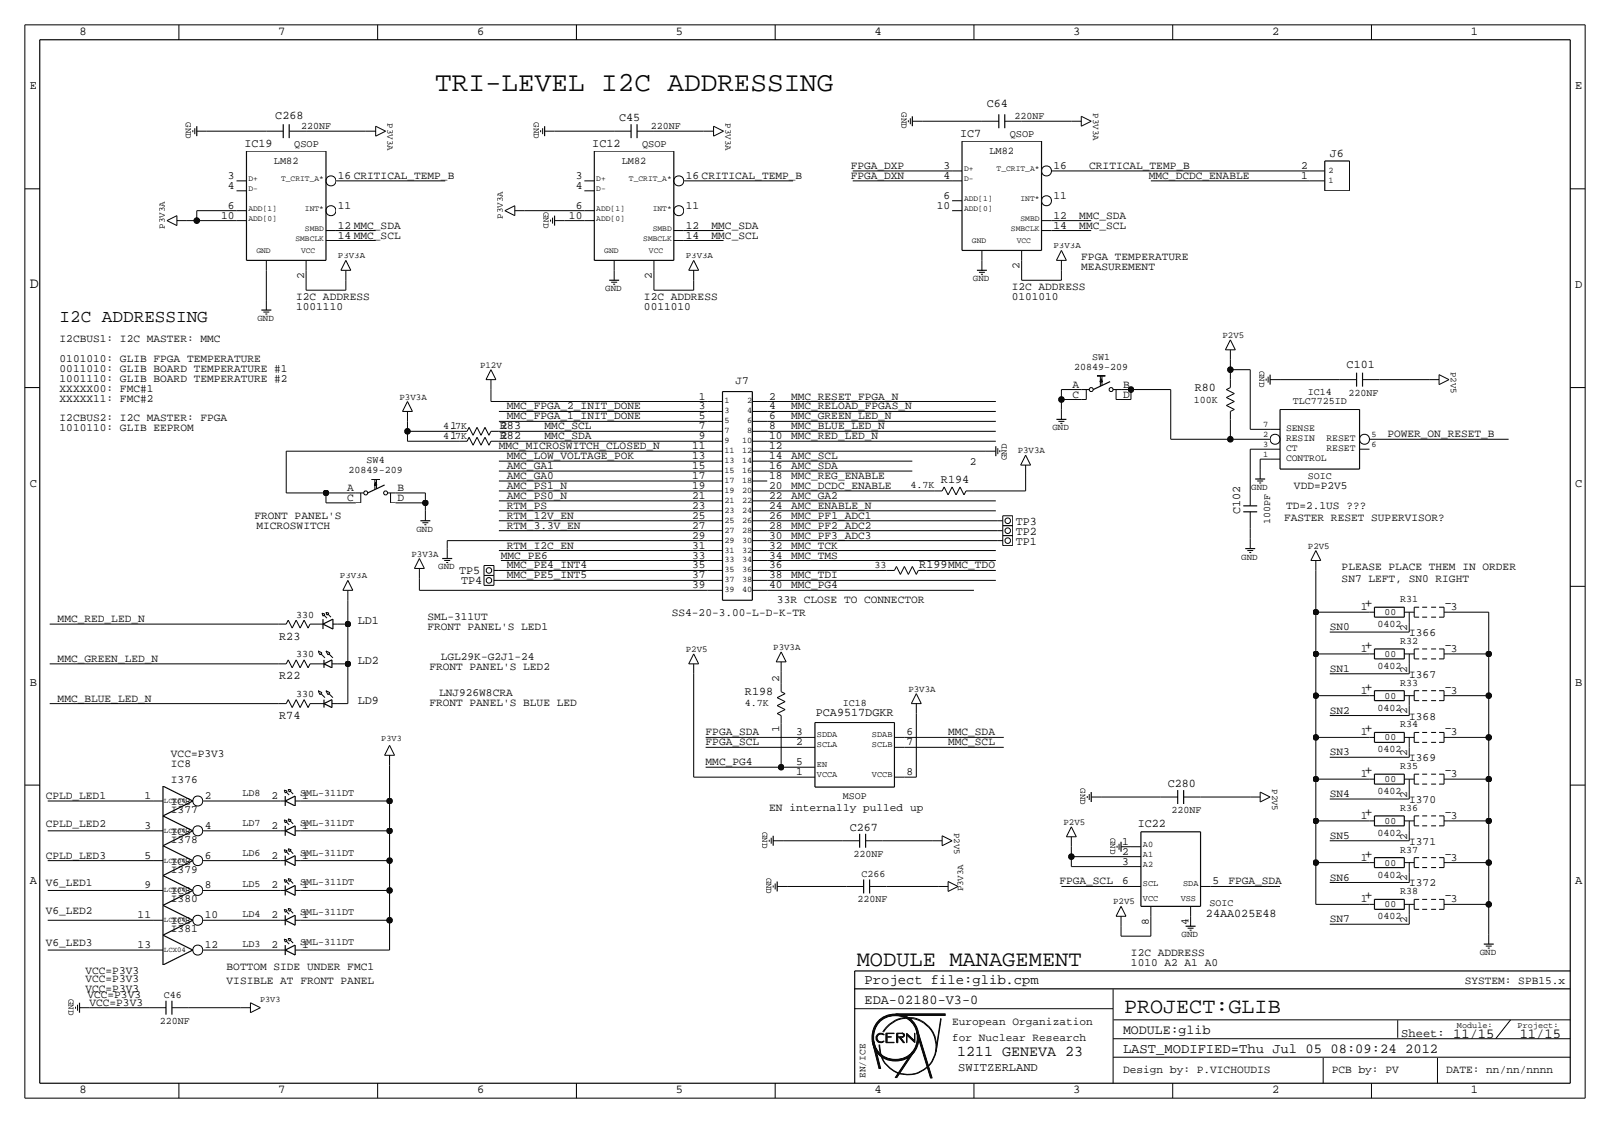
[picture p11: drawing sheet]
<svg xmlns="http://www.w3.org/2000/svg" width="411mm" height="287mm" viewBox="0 0 411 287" stroke-linecap="round" stroke-linejoin="round" font-family="sans-serif">
<defs><g id="words">
<text font-size="7.1" x="111.3" y="23.4">TRI-LEVEL I2C ADDRESSING</text>
<g font-size="5.6">
<text x="218.9" y="246.9">MODULE MANAGEMENT</text>
<text x="287.3" y="258.8">PROJECT:GLIB</text>
</g>
<text font-size="4.5" x="15.2" y="82.3">I2C ADDRESSING</text>
<g font-size="3.8">
<text x="7.6" y="73.7">D</text>
<text x="244.7" y="270">1211 GENEVA 23</text>
</g>
<g font-size="3.5">
<text x="348.7" y="155.2">+</text>
<text x="369.1" y="155.2">-</text>
<text x="348.7" y="165.9">+</text>
<text x="369.1" y="165.9">-</text>
<text x="348.7" y="176.5">+</text>
<text x="369.1" y="176.5">-</text>
<text x="348.7" y="187.2">+</text>
<text x="369.1" y="187.2">-</text>
<text x="348.7" y="197.9">+</text>
<text x="369.1" y="197.9">-</text>
<text x="348.7" y="208.5">+</text>
<text x="369.1" y="208.5">-</text>
<text x="348.7" y="219.2">+</text>
<text x="369.1" y="219.2">-</text>
<text x="348.7" y="229.9">+</text>
<text x="369.1" y="229.9">-</text>
<text x="221" y="251.5">Project file:glib.cpm</text>
<text x="221" y="256.5">EDA-02180-V3-0</text>
<text x="287" y="269.2">LAST_MODIFIED=Thu Jul 05 08:09:24 2012</text>
<text x="371.4" y="265.2">11/15</text>
<text x="388.4" y="265.2">11/15</text>
</g>
<text font-size="3.4" x="287" y="264.2">MODULE:glib</text>
<g font-size="3.1">
<text x="20.3" y="8.9">8</text>
<text x="71.1" y="8.9">7</text>
<text x="121.9" y="8.9">6</text>
<text x="172.7" y="8.9">5</text>
<text x="223.5" y="8.9">4</text>
<text x="274.3" y="8.9">3</text>
<text x="325.1" y="8.9">2</text>
<text x="375.9" y="8.9">1</text>
<text x="7.6" y="22.9">E</text>
<text x="402.6" y="22.9">E</text>
<text x="402.6" y="73.7">D</text>
<text x="7.6" y="124.5">C</text>
<text x="402.6" y="124.5">C</text>
<text x="7.6" y="175.3">B</text>
<text x="402.6" y="175.3">B</text>
<text x="7.6" y="226.1">A</text>
<text x="402.6" y="226.1">A</text>
<text x="358.1" y="264.9">Sheet:</text>
<text x="244.9" y="273.8">SWITZERLAND</text>
<text x="20.3" y="279.4">8</text>
<text x="71.1" y="279.4">7</text>
<text x="121.9" y="279.4">6</text>
<text x="172.7" y="279.4">5</text>
<text x="223.5" y="279.4">4</text>
<text x="274.3" y="279.4">3</text>
<text x="325.1" y="279.4">2</text>
<text x="375.9" y="279.4">1</text>
</g>
<g font-size="3">
<text x="252.2" y="27.4">C64</text>
<text x="70.4" y="30.5">C268</text>
<text x="158.2" y="31">C45</text>
<text x="245.4" y="35.1">IC7</text>
<text x="62.5" y="37.6">IC19</text>
<text x="151.4" y="37.6">IC12</text>
<text x="339.9" y="40.1">J6</text>
<text x="344.2" y="94">C101</text>
<text x="305.4" y="99.8">R80</text>
<text x="127.8" y="112.2">R82</text>
<text x="127.8" y="109.6">R83</text>
<text x="240.5" y="123.4">R194</text>
<text x="317" y="131.3" transform="rotate(-90 317 131.3)">C102</text>
<text x="259.6" y="136.7">TP2</text>
<text x="259.6" y="134.1">TP3</text>
<text x="259.6" y="139.2">TP1</text>
<text x="117.3" y="146.8">TP5</text>
<text x="117.9" y="149.4">TP4</text>
<text x="234.9" y="145.2">R199MMC_TDO</text>
<text x="91.4" y="159.5">LD1</text>
<text x="71.4" y="163.5">R23</text>
<text x="71.4" y="173.6">R22</text>
<text x="91.4" y="169.7">LD2</text>
<text x="91.4" y="179.8">LD9</text>
<text x="190.4" y="177.5">R198</text>
<text x="71.4" y="183.8">R74</text>
<text x="208.5" y="183">PCA9517DGKR</text>
<text x="298.5" y="201.2">C280</text>
<text x="217.2" y="212.3">C267</text>
<text x="290.8" y="211.3">IC22</text>
<text x="308.2" y="234.4">24AA025E48</text>
</g>
<g font-size="2.9">
<text x="58.2" y="45.7">3</text>
<text x="86.4" y="45.7">16 CRITICAL_TEMP_B</text>
<text x="147.1" y="45.7">3</text>
<text x="175.3" y="45.7">16 CRITICAL_TEMP_B</text>
<text x="217.4" y="45.7">FPGA_DXN</text>
<text x="217.4" y="43.2">FPGA_DXP</text>
<text x="241.1" y="43.2">3</text>
<text x="241.1" y="45.7">4</text>
<text x="269.2" y="43.2">16</text>
<text x="278.4" y="43.2">CRITICAL_TEMP_B</text>
<text x="293.6" y="45.7">MMC_DCDC_ENABLE</text>
<text x="332.5" y="43.2">2</text>
<text x="332.5" y="45.7">1</text>
<text x="58.2" y="48.3">4</text>
<text x="58.2" y="53.3">6</text>
<text x="86.4" y="53.3">11</text>
<text x="147.1" y="48.3">4</text>
<text x="147.1" y="53.3">6</text>
<text x="175.3" y="53.3">11</text>
<text x="239.4" y="53.3">10</text>
<text x="241.1" y="50.8">6</text>
<text x="269.2" y="50.8">11</text>
<text x="56.5" y="55.9">10</text>
<text x="86.4" y="58.4">12 MMC_SDA</text>
<text x="145.4" y="55.9">10</text>
<text x="175.3" y="58.4">12</text>
<text x="181.9" y="58.4">MMC_SDA</text>
<text x="269.2" y="55.9">12</text>
<text x="269.2" y="58.4">14</text>
<text x="275.8" y="55.9">MMC_SDA</text>
<text x="275.8" y="58.4">MMC_SCL</text>
<text x="86.4" y="61">14 MMC_SCL</text>
<text x="175.3" y="61">14</text>
<text x="181.9" y="61">MMC_SCL</text>
<text x="77.7" y="71.3" transform="rotate(-90 77.7 71.3)">2</text>
<text x="166.6" y="71.3" transform="rotate(-90 166.6 71.3)">2</text>
<text x="260.6" y="68.8" transform="rotate(-90 260.6 68.8)">2</text>
<text x="276.4" y="66.5">FPGA TEMPERATURE</text>
<text x="276.4" y="69.1">MEASUREMENT</text>
<text x="75.7" y="76.7">I2C ADDRESS</text>
<text x="164.6" y="76.7">I2C ADDRESS</text>
<text x="258.6" y="76.7">0101010</text>
<text x="258.6" y="74.2">I2C ADDRESS</text>
<text x="75.7" y="79.2">1001110</text>
<text x="164.6" y="79.2">0011010</text>
<text x="15.2" y="87.4">I2CBUS1: I2C MASTER: MMC</text>
<text x="15.2" y="95">0011010: GLIB BOARD TEMPERATURE #1</text>
<text x="15.2" y="92.5">0101010: GLIB FPGA TEMPERATURE</text>
<text x="15.2" y="100.1">XXXXX00: FMC#1</text>
<text x="15.2" y="97.5">1001110: GLIB BOARD TEMPERATURE #2</text>
<text x="188" y="98">J7</text>
<text x="274.1" y="101.6">C</text>
<text x="274.1" y="99.1">A</text>
<text x="287" y="101.6">D</text>
<text x="287" y="99.1">B</text>
<text x="15.2" y="107.7">I2CBUS2: I2C MASTER: FPGA</text>
<text x="15.2" y="102.6">XXXXX11: FMC#2</text>
<text x="129.5" y="107.2">MMC_FPGA_1_INIT_DONE</text>
<text x="129.5" y="104.6">MMC_FPGA_2_INIT_DONE</text>
<text x="178.6" y="107.2">5</text>
<text x="178.6" y="104.7">3</text>
<text x="178.6" y="102.1">1</text>
<text x="196.6" y="107.2">6</text>
<text x="196.6" y="104.7">4</text>
<text x="196.6" y="102.1">2</text>
<text x="202.2" y="107.2">MMC_GREEN_LED_N</text>
<text x="202.2" y="104.6">MMC_RELOAD_FPGAS_N</text>
<text x="202.2" y="102.1">MMC_RESET_FPGA_N</text>
<text x="15.2" y="110.2">1010110: GLIB EEPROM</text>
<text x="115.1" y="112.3">1</text>
<text x="115.1" y="109.7">1</text>
<text x="128" y="112.3">2</text>
<text x="128" y="109.7">2</text>
<text x="139.2" y="109.7">MMC_SCL</text>
<text x="139.2" y="112.3">MMC_SDA</text>
<text x="178.6" y="112.3">9</text>
<text x="178.6" y="109.7">7</text>
<text x="196.6" y="112.3">10</text>
<text x="196.6" y="109.7">8</text>
<text x="202.2" y="109.7">MMC_BLUE_LED_N</text>
<text x="202.2" y="112.3">MMC_RED_LED_N</text>
<text x="354.6" y="111.8">POWER_ON_RESET_B</text>
<text x="127.5" y="114.8">MMC_MICROSWITCH_CLOSED_N</text>
<text x="129.5" y="117.3">MMC_LOW_VOLTAGE_POK</text>
<text x="129.5" y="119.9">AMC_GA1</text>
<text x="176.9" y="119.9">15</text>
<text x="176.9" y="117.3">13</text>
<text x="176.9" y="114.8">11</text>
<text x="196.6" y="119.9">16</text>
<text x="196.6" y="117.3">14</text>
<text x="196.6" y="114.8">12</text>
<text x="202.2" y="117.3">AMC_SCL</text>
<text x="202.2" y="119.9">AMC_SDA</text>
<text x="247.9" y="118.9">2</text>
<text x="88.7" y="125.5">A</text>
<text x="101.6" y="125.5">B</text>
<text x="129.5" y="122.4">AMC_GA0</text>
<text x="129.5" y="125">AMC_PS1_N</text>
<text x="176.9" y="125">19</text>
<text x="176.9" y="122.4">17</text>
<text x="196.6" y="125">20</text>
<text x="196.6" y="122.4">18</text>
<text x="202.2" y="125">MMC_DCDC_ENABLE</text>
<text x="202.2" y="122.4">MMC_REG_ENABLE</text>
<text x="330.7" y="125">VDD=P2V5</text>
<text x="88.7" y="128">C</text>
<text x="101.6" y="128">D</text>
<text x="129.5" y="130">RTM_PS</text>
<text x="129.5" y="127.5">AMC_PS0_N</text>
<text x="176.9" y="130">23</text>
<text x="176.9" y="127.5">21</text>
<text x="196.6" y="130">24</text>
<text x="196.6" y="127.5">22</text>
<text x="202.2" y="130">AMC_ENABLE_N</text>
<text x="202.2" y="127.5">AMC_GA2</text>
<text x="328.7" y="130">TD=2.1US ???</text>
<text x="65" y="132.6">FRONT PANEL'S</text>
<text x="65.5" y="135.1">MICROSWITCH</text>
<text x="129.5" y="135.1">RTM_3.3V_EN</text>
<text x="129.5" y="132.6">RTM_12V_EN</text>
<text x="176.9" y="137.7">29</text>
<text x="176.9" y="135.1">27</text>
<text x="176.9" y="132.6">25</text>
<text x="196.6" y="137.7">30</text>
<text x="196.6" y="135.1">28</text>
<text x="196.6" y="132.6">26</text>
<text x="202.2" y="137.7">MMC_PF3_ADC3</text>
<text x="202.2" y="135.1">MMC_PF2_ADC2</text>
<text x="202.2" y="132.6">MMC_PF1_ADC1</text>
<text x="328.2" y="133.1">FASTER RESET SUPERVISOR?</text>
<text x="128" y="142.7">MMC_PE6</text>
<text x="129.5" y="140.2">RTM_I2C_EN</text>
<text x="176.9" y="142.7">33</text>
<text x="176.9" y="140.2">31</text>
<text x="196.6" y="142.7">34</text>
<text x="196.6" y="140.2">32</text>
<text x="202.2" y="142.7">MMC_TMS</text>
<text x="202.2" y="140.2">MMC_TCK</text>
<text x="129.5" y="147.8">MMC_PE5_INT5</text>
<text x="129.5" y="145.3">MMC_PE4_INT4</text>
<text x="176.9" y="147.8">37</text>
<text x="176.9" y="145.3">35</text>
<text x="196.6" y="147.8">38</text>
<text x="196.6" y="145.3">36</text>
<text x="202.2" y="147.8">MMC_TDI</text>
<text x="342.9" y="145.8">PLEASE PLACE THEM IN ORDER</text>
<text x="342.9" y="148.8">SN7 LEFT, SN0 RIGHT</text>
<text x="176.9" y="150.4">39</text>
<text x="196.6" y="150.4">40</text>
<text x="198.6" y="154.2">33R CLOSE TO CONNECTOR</text>
<text x="202.2" y="150.4">MMC_PG4</text>
<text x="347.8" y="156">1</text>
<text x="370.8" y="156">3</text>
<text x="14.7" y="159">MMC_RED_LED_N</text>
<text x="109.2" y="158.5">SML-311UT</text>
<text x="109.2" y="161">FRONT PANEL'S LED1</text>
<text x="171.7" y="157.5">SS4-20-3.00-L-D-K-TR</text>
<text x="339.9" y="161">SN0</text>
<text x="359.7" y="161.2" transform="rotate(-90 359.7 161.2)">2</text>
<text x="347.8" y="166.6">1</text>
<text x="360.2" y="162.6">I366</text>
<text x="370.8" y="166.6">3</text>
<text x="14.7" y="169.2">MMC_GREEN_LED_N</text>
<text x="109.7" y="171.2">FRONT PANEL'S LED2</text>
<text x="112.7" y="168.7">LGL29K-G2J1-24</text>
<text x="339.9" y="171.7">SN1</text>
<text x="359.7" y="171.9" transform="rotate(-90 359.7 171.9)">2</text>
<text x="360.2" y="173.2">I367</text>
<text x="14.7" y="179.3">MMC_BLUE_LED_N</text>
<text x="112.2" y="177.8">LNJ926W8CRA</text>
<text x="199.1" y="174.2" transform="rotate(-90 199.1 174.2)">2</text>
<text x="347.8" y="177.3">1</text>
<text x="370.8" y="177.3">3</text>
<text x="109.7" y="180.3">FRONT PANEL'S BLUE LED</text>
<text x="339.9" y="182.4">SN2</text>
<text x="359.7" y="182.6" transform="rotate(-90 359.7 182.6)">2</text>
<text x="360.2" y="183.9">I368</text>
<text x="180.3" y="188">FPGA_SDA</text>
<text x="180.3" y="190.5">FPGA_SCL</text>
<text x="199.1" y="187.1" transform="rotate(-90 199.1 187.1)">1</text>
<text x="203.5" y="188">3</text>
<text x="203.5" y="190.5">2</text>
<text x="231.6" y="188">6</text>
<text x="231.6" y="190.5">7</text>
<text x="242.3" y="188">MMC_SDA</text>
<text x="242.3" y="190.5">MMC_SCL</text>
<text x="347.8" y="188">1</text>
<text x="370.8" y="188">3</text>
<text x="43.7" y="196.1">IC8</text>
<text x="43.7" y="193.5">VCC=P3V3</text>
<text x="180.3" y="195.6">MMC_PG4</text>
<text x="203.5" y="195.6">5</text>
<text x="339.9" y="193">SN3</text>
<text x="359.7" y="193.2" transform="rotate(-90 359.7 193.2)">2</text>
<text x="360.2" y="194.6">I369</text>
<text x="43.7" y="200.2">I376</text>
<text x="203.5" y="198.1">1</text>
<text x="231.6" y="198.1">8</text>
<text x="339.9" y="203.7">SN4</text>
<text x="347.8" y="198.6">1</text>
<text x="359.7" y="203.9" transform="rotate(-90 359.7 203.9)">2</text>
<text x="370.8" y="198.6">3</text>
<text x="11.7" y="204.2">CPLD_LED1</text>
<text x="36.9" y="204.2">1</text>
<text x="43.7" y="205.7">IC8</text>
<text x="43.7" y="207.8">I377</text>
<text x="52.3" y="204.2">2</text>
<text x="69.4" y="204.2">2</text>
<text x="77.2" y="204.2">1</text>
<text x="196.6" y="207.3">EN internally pulled up</text>
<text x="347.8" y="209.3">1</text>
<text x="360.2" y="205.2">I370</text>
<text x="370.8" y="209.3">3</text>
<text x="11.7" y="211.3">CPLD_LED2</text>
<text x="36.9" y="211.8">3</text>
<text x="43.7" y="213.4">IC8</text>
<text x="43.7" y="215.4">I378</text>
<text x="52.3" y="211.8">4</text>
<text x="69.4" y="211.8">2</text>
<text x="77.2" y="211.8">1</text>
<text x="286.8" y="215.9">1</text>
<text x="339.9" y="214.4">SN5</text>
<text x="359.7" y="214.6" transform="rotate(-90 359.7 214.6)">2</text>
<text x="360.2" y="215.9">I371</text>
<text x="11.7" y="219.5">CPLD_LED3</text>
<text x="36.9" y="219.5">5</text>
<text x="43.7" y="221">IC8</text>
<text x="52.3" y="219.5">6</text>
<text x="69.4" y="219.5">2</text>
<text x="77.2" y="219.5">1</text>
<text x="286.8" y="221">3</text>
<text x="286.8" y="218.4">2</text>
<text x="347.8" y="220">1</text>
<text x="370.8" y="220">3</text>
<text x="11.7" y="226.6">V6_LED1</text>
<text x="36.9" y="227.1">9</text>
<text x="43.7" y="223">I379</text>
<text x="52.3" y="227.1">8</text>
<text x="69.4" y="227.1">2</text>
<text x="77.2" y="227.1">1</text>
<text x="270.8" y="226.1">FPGA_SCL</text>
<text x="286.8" y="226.1">6</text>
<text x="309.9" y="226.1">5</text>
<text x="313.9" y="226.1">FPGA_SDA</text>
<text x="339.9" y="225">SN6</text>
<text x="359.7" y="225.2" transform="rotate(-90 359.7 225.2)">2</text>
<text x="360.2" y="226.6">I372</text>
<text x="11.7" y="233.7">V6_LED2</text>
<text x="43.7" y="228.6">IC8</text>
<text x="43.7" y="230.6">I380</text>
<text x="347.8" y="230.6">1</text>
<text x="370.8" y="230.6">3</text>
<text x="35.2" y="234.7">11</text>
<text x="43.7" y="236.2">IC8</text>
<text x="43.7" y="238.3">I381</text>
<text x="52.3" y="234.7">10</text>
<text x="69.4" y="234.7">2</text>
<text x="77.2" y="234.7">1</text>
<text x="293.6" y="236.4" transform="rotate(-90 293.6 236.4)">8</text>
<text x="303.8" y="236.4" transform="rotate(-90 303.8 236.4)">4</text>
<text x="339.9" y="235.7">SN7</text>
<text x="359.7" y="235.9" transform="rotate(-90 359.7 235.9)">2</text>
<text x="11.7" y="241.8">V6_LED3</text>
<text x="35.2" y="242.3">13</text>
<text x="52.3" y="242.3">12</text>
<text x="69.4" y="242.3">2</text>
<text x="77.2" y="242.3">1</text>
<text x="289.1" y="244.3">I2C ADDRESS</text>
<text x="21.8" y="248.9">VCC=P3V3</text>
<text x="21.8" y="251">VCC=P3V3</text>
<text x="57.9" y="251.5">VISIBLE AT FRONT PANEL</text>
<text x="57.9" y="247.9">BOTTOM SIDE UNDER FMC1</text>
<text x="289" y="246.9">1010 A2 A1 A0</text>
<text x="374.3" y="251.5">SYSTEM: SPB15.x</text>
<text x="21.8" y="253.5">VCC=P3V3</text>
<text x="22.4" y="255">VCC=P3V3</text>
<text x="22.9" y="257">VCC=P3V3</text>
<text x="243.3" y="261.9">European Organization</text>
<text x="243.3" y="265.9">for Nuclear Research</text>
<text x="287" y="274.3">Design by: P.VICHOUDIS</text>
<text x="340.4" y="274.3">PCB by: PV</text>
<text x="369.6" y="274.3">DATE: nn/nn/nnnn</text>
</g>
<g font-size="2.6">
<text x="76.9" y="33">220NF</text>
<text x="166.3" y="33">220NF</text>
<text x="258.1" y="35">QSOP</text>
<text x="259.3" y="30.5">220NF</text>
<text x="75.2" y="37.5">QSOP</text>
<text x="164.1" y="37.5">QSOP</text>
<text x="252.9" y="39.5">LM82</text>
<text x="70" y="42">LM82</text>
<text x="158.9" y="42">LM82</text>
<text x="274.5" y="94.5">20849-209</text>
<text x="279.1" y="91.9">SW1</text>
<text x="334.2" y="100.8">IC14</text>
<text x="344.7" y="101.1">220NF</text>
<text x="305.1" y="103.1">100K</text>
<text x="330.4" y="103.4">TLC7725ID</text>
<text x="113.3" y="109.6">4.7K</text>
<text x="113.3" y="112.1">4.7K</text>
<text x="93.7" y="118.4">SW4</text>
<text x="89.1" y="120.9">20849-209</text>
<text x="232.7" y="124.8">4.7K</text>
<text x="334.2" y="122.4">SOIC</text>
<text x="324.6" y="133.9" transform="rotate(-90 324.6 133.9)">100PF</text>
<text x="223.5" y="145.1">33</text>
<text x="357.9" y="153.9">R31</text>
<text x="75.7" y="157.8">330</text>
<text x="352" y="160.3">0402</text>
<text x="75.7" y="168">330</text>
<text x="357.9" y="164.6">R32</text>
<text x="352" y="170.9">0402</text>
<text x="75.7" y="178.2">330</text>
<text x="357.9" y="175.3">R33</text>
<text x="190.3" y="180.3">4.7K</text>
<text x="215.4" y="180.4">IC18</text>
<text x="352" y="181.6">0402</text>
<text x="357.9" y="185.9">R34</text>
<text x="352" y="192.3">0402</text>
<text x="357.9" y="196.6">R35</text>
<text x="62" y="203.5">LD8</text>
<text x="76.7" y="203.5">SML-311DT</text>
<text x="352" y="202.9">0402</text>
<text x="215.4" y="204.1">MSOP</text>
<text x="299.4" y="207.8">220NF</text>
<text x="357.9" y="207.3">R36</text>
<text x="62" y="211.1">LD7</text>
<text x="76.7" y="211.1">SML-311DT</text>
<text x="352" y="213.6">0402</text>
<text x="62" y="218.7">LD6</text>
<text x="76.7" y="218.7">SML-311DT</text>
<text x="218.2" y="218.9">220NF</text>
<text x="357.9" y="217.9">R37</text>
<text x="62" y="226.8">LD5</text>
<text x="76.7" y="226.3">SML-311DT</text>
<text x="220.2" y="224">C266</text>
<text x="352" y="224.3">0402</text>
<text x="76.7" y="233.9">SML-311DT</text>
<text x="219.2" y="230.6">220NF</text>
<text x="309.1" y="231.6">SOIC</text>
<text x="357.9" y="228.6">R38</text>
<text x="62" y="234.4">LD4</text>
<text x="352" y="234.9">0402</text>
<text x="62" y="242.1">LD3</text>
<text x="76.7" y="241.6">SML-311DT</text>
<text x="41.9" y="255">C46</text>
<text x="40.9" y="261.6">220NF</text>
</g>
<g font-size="2.5">
<text x="328.7" y="110.2">SENSE</text>
<text x="328.7" y="112.8">RESIN</text>
<text x="339" y="112.8">RESET</text>
<text x="328.7" y="117.9">CONTROL</text>
<text x="328.7" y="115.3">CT</text>
<text x="339" y="115.3">RESET</text>
<text x="353.9" y="157.2">00</text>
<text x="353.9" y="167.9">00</text>
<text x="353.9" y="178.6">00</text>
<text x="353.9" y="189.2">00</text>
<text x="353.9" y="199.9">00</text>
<text x="353.9" y="210.6">00</text>
<text x="353.9" y="221.2">00</text>
<text x="353.9" y="231.9">00</text>
<text x="221.2" y="275.6" transform="rotate(-90 221.2 275.6)">EN/ICE</text>
</g>
<g font-size="2.3">
<text x="230.4" y="28.7" transform="rotate(90 230.4 28.7)">GND</text>
<text x="279.4" y="29" transform="rotate(90 279.4 29)">P3V3A</text>
<text x="47.5" y="31.2" transform="rotate(90 47.5 31.2)">GND</text>
<text x="99.1" y="31.5" transform="rotate(90 99.1 31.5)">P3V3A</text>
<text x="136.4" y="31.2" transform="rotate(90 136.4 31.2)">GND</text>
<text x="185.4" y="31.5" transform="rotate(90 185.4 31.5)">P3V3A</text>
<text x="42.2" y="58.4" transform="rotate(-90 42.2 58.4)">P3V3A</text>
<text x="128.5" y="55.9" transform="rotate(-90 128.5 55.9)">P3V3A</text>
<text x="138.9" y="54.1" transform="rotate(90 138.9 54.1)">GND</text>
<text x="269.2" y="63.5">P3V3A</text>
<text x="86.4" y="66">P3V3A</text>
<text x="175.3" y="66">P3V3A</text>
<text x="248.7" y="71.9">GND</text>
<text x="154.7" y="74.4">GND</text>
<text x="65.8" y="82">GND</text>
<text x="312.4" y="86.4">P2V5</text>
<text x="122.7" y="94">P12V</text>
<text x="321.8" y="94.7" transform="rotate(90 321.8 94.7)">GND</text>
<text x="370.8" y="95" transform="rotate(90 370.8 95)">P2V5</text>
<text x="102.1" y="102.1">P3V3A</text>
<text x="269" y="110">GND</text>
<text x="257.3" y="117.6" transform="rotate(-90 257.3 117.6)">GND</text>
<text x="260.1" y="115.8">P3V3A</text>
<text x="319.8" y="125.2">GND</text>
<text x="106.4" y="135.9">GND</text>
<text x="105.2" y="142.2">P3V3A</text>
<text x="317.2" y="143">GND</text>
<text x="334.3" y="140.2">P2V5</text>
<text x="86.9" y="147.8">P3V3A</text>
<text x="112" y="145.5">GND</text>
<text x="175.3" y="166.6">P2V5</text>
<text x="197.6" y="166.1">P3V3A</text>
<text x="232.2" y="176.8">P3V3A</text>
<text x="276.1" y="201.4" transform="rotate(90 276.1 201.4)">GND</text>
<text x="325.1" y="201.7" transform="rotate(90 325.1 201.7)">P2V5</text>
<text x="194.8" y="212.6" transform="rotate(90 194.8 212.6)">GND</text>
<text x="243.8" y="212.9" transform="rotate(90 243.8 212.9)">P2V5</text>
<text x="271.8" y="210.8">P2V5</text>
<text x="283.7" y="214.1" transform="rotate(90 283.7 214.1)">GND</text>
<text x="195.8" y="224.3" transform="rotate(90 195.8 224.3)">GND</text>
<text x="246.1" y="227.8" transform="rotate(-90 246.1 227.8)">P3V3A</text>
<text x="284.5" y="231.1">P2V5</text>
<text x="302" y="239.5">GND</text>
<text x="378.2" y="244.1">GND</text>
<text x="17.5" y="255.3" transform="rotate(90 17.5 255.3)">GND</text>
</g>
<g font-size="2.2">
<text x="339.6" y="46.7">1</text>
<text x="339.6" y="44.2">2</text>
<text x="185.2" y="105.6">3</text>
<text x="185.2" y="103.1">1</text>
<text x="191" y="103.1">2</text>
<text x="191" y="105.7">4</text>
<text x="185.2" y="108.2">5</text>
<text x="185.2" y="110.7">7</text>
<text x="185.2" y="113.3">9</text>
<text x="189.7" y="113.3">10</text>
<text x="191" y="108.2">6</text>
<text x="191" y="110.7">8</text>
<text x="322.8" y="109.2">7</text>
<text x="322.8" y="111.8">2</text>
<text x="350.5" y="111.8">5</text>
<text x="185.2" y="115.8">11</text>
<text x="185.2" y="118.4">13</text>
<text x="189.7" y="115.8">12</text>
<text x="189.7" y="118.4">14</text>
<text x="322.8" y="114.3">3</text>
<text x="322.8" y="116.8">1</text>
<text x="350.5" y="114.3">6</text>
<text x="185.2" y="120.9">15</text>
<text x="185.2" y="123.4">17</text>
<text x="185.2" y="126">19</text>
<text x="189.7" y="120.9">16</text>
<text x="189.7" y="123.4">18</text>
<text x="189.7" y="126">20</text>
<text x="185.2" y="128.5">21</text>
<text x="185.2" y="131.1">23</text>
<text x="189.7" y="128.5">22</text>
<text x="189.7" y="131.1">24</text>
<text x="185.2" y="133.6">25</text>
<text x="185.2" y="136.1">27</text>
<text x="189.7" y="133.6">26</text>
<text x="189.7" y="136.1">28</text>
<text x="185.2" y="138.7">29</text>
<text x="185.2" y="141.2">31</text>
<text x="185.2" y="143.8">33</text>
<text x="189.7" y="138.7">30</text>
<text x="189.7" y="141.2">32</text>
<text x="189.7" y="143.8">34</text>
<text x="185.2" y="146.3">35</text>
<text x="185.2" y="148.8">37</text>
<text x="189.7" y="146.3">36</text>
<text x="189.7" y="148.8">38</text>
<text x="185.2" y="151.4">39</text>
<text x="189.7" y="151.4">40</text>
<text x="97.5" y="189.5">P3V3</text>
<text x="208.8" y="188.5">SDDA</text>
<text x="208.8" y="191">SCLA</text>
<text x="222.9" y="188.5">SDAB</text>
<text x="222.9" y="191">SCLB</text>
<text x="208.8" y="196.1">EN</text>
<text x="208.8" y="198.6">VCCA</text>
<text x="222.9" y="198.6">VCCB</text>
<text x="292.1" y="221.5">A2</text>
<text x="292.1" y="218.9">A1</text>
<text x="292.1" y="216.4">A0</text>
<text x="292.1" y="226.6">SCL</text>
<text x="302.4" y="226.6">SDA</text>
<text x="292.1" y="230.4">VCC</text>
<text x="301.8" y="230.4">VSS</text>
<text x="66.5" y="256">P3V3</text>
<text x="372.4" y="262.6">Module:</text>
<text x="387.9" y="262.6">Project:</text>
</g>
<g font-size="2">
<text x="63.5" y="46.2">D+</text>
<text x="71.8" y="46.2">T_CRIT_A*</text>
<text x="152.4" y="46.2">D+</text>
<text x="160.7" y="46.2">T_CRIT_A*</text>
<text x="246.4" y="43.7">D+</text>
<text x="246.4" y="46.2">D-</text>
<text x="254.7" y="43.7">T_CRIT_A*</text>
<text x="63.5" y="53.8">ADD[1]</text>
<text x="63.5" y="48.8">D-</text>
<text x="77.9" y="53.8">INT*</text>
<text x="152.4" y="53.8">ADD[1]</text>
<text x="152.4" y="48.8">D-</text>
<text x="166.8" y="53.8">INT*</text>
<text x="246.4" y="53.8">ADD[0]</text>
<text x="246.4" y="51.3">ADD[1]</text>
<text x="260.8" y="51.3">INT*</text>
<text x="63.5" y="56.4">ADD[0]</text>
<text x="77.9" y="58.9">SMBD</text>
<text x="152.4" y="56.4">ADD[0]</text>
<text x="166.8" y="58.9">SMBD</text>
<text x="258.4" y="58.9">SMBCLK</text>
<text x="260.8" y="56.4">SMBD</text>
<text x="65.5" y="64.8">GND</text>
<text x="75.5" y="61.5">SMBCLK</text>
<text x="77" y="64.8">VCC</text>
<text x="154.4" y="64.8">GND</text>
<text x="164.4" y="61.5">SMBCLK</text>
<text x="165.9" y="64.8">VCC</text>
<text x="248.4" y="62.2">GND</text>
<text x="259.8" y="62.2">VCC</text>
</g>
<g font-size="1.9">
<text x="41.9" y="205.2">LCX04</text>
<text x="41.9" y="212.9">LCX04</text>
<text x="41.9" y="220.5">LCX04</text>
<text x="41.9" y="228.1">LCX04</text>
<text x="41.9" y="235.7">LCX04</text>
<text x="41.9" y="243.3">LCX04</text>
</g>
</g></defs>
<g fill="none" stroke="#000" stroke-width=".26">
<path d="M6.3 6.3v274.4zM6.4 6.3h398.7zM45.7 6.3v3.9zM96.5 6.3v3.9zM147.3 6.3v3.9zM198.1 6.3v3.9zM248.9 6.3v3.9zM299.7 6.3v3.9zM350.5 6.3v3.9zM405.1 6.3v274.4zM49.3 33.3v.5zM49.8 32.8v1.5z"/>
<path d="M50.3 33.5h2.5zM52.8 33.5h15.3zM68.1 33.5h4.3zM73.9 33.5h4.3zM78.2 33.5h15.3zM93.5 33.5h2.5zM96 32.3l2.6 1.2zM96 32.3v2.5zM96 34.8l2.6-1.3zM138.2 33.3v.5zM138.7 32.8v1.5zM139.2 33.5h2.5z"/>
<path d="M141.7 33.5h15.3zM157 33.5h4.3zM162.8 33.5h4.3zM167.1 33.5h12.7zM179.8 33.5h2.6zM182.4 34.8l2.5-1.3zM182.4 32.3l2.5 1.2zM182.4 32.3v2.5zM232.2 30.7v.5zM232.7 30.2v1.6zM233.2 31h2.5zM235.7 31h15.3z"/>
<path d="M251 31h4.3zM256.8 31h4.3zM261.1 31h12.7zM273.8 31h2.6zM276.4 32.3l2.5-1.3zM276.4 29.7l2.5 1.3zM276.4 29.7v2.6zM6.3 48.3h3.9zM42.7 56.4l2.5 1.3zM42.7 56.4l2.5-1.3zM45.2 56.4h2.6zM45.2 55.1v2.6z"/>
<path d="M47.8 56.4h2.5zM50.3 53.8v2.6zM50.3 53.8h10.2zM50.3 56.4h10.2zM60.5 48.8h2.5zM60.5 46.2h2.5zM60.5 53.8h2.5zM60.5 56.4h2.5zM83.3 58.9h2.6zM85.9 58.9h10.1zM85.9 46.2h27.9zM129 53.8l2.6 1.3z"/>
<path d="M129 53.8l2.6-1.2zM131.6 53.8h2.5zM131.6 52.6v2.5zM134.1 53.8h15.3zM140.7 56.1v.5zM141.2 55.6v1.6zM141.7 56.4h2.6zM144.3 56.4h5.1zM149.4 48.8h2.5zM149.4 46.2h2.5zM149.4 53.8h2.5zM149.4 56.4h2.5z"/>
<path d="M172.2 58.9h2.6zM174.8 46.2h27.9zM174.8 58.9h10.1zM217.9 46.2h25.4zM217.9 43.7h25.4zM243.3 46.2h2.6zM243.3 43.7h2.6zM243.3 51.3h2.6zM243.3 53.8h2.6zM266.2 58.9h2.5zM266.2 56.4h2.5zM268.7 43.7h66.1z"/>
<path d="M268.7 58.9h10.2zM268.7 56.4h10.2zM294.1 46.2h40.7zM334.8 46.2h3.8zM334.8 43.7h3.8zM401.3 48.3h3.8zM67.3 79.8h1.5zM68.1 66.5v2.6zM68.1 76.7v2.5zM68.1 69.1v7.6zM78.2 66.5v2.6zM78.2 74.2h10.2z"/>
<path d="M78.2 69.1v5.1zM83.3 61.5h2.6zM85.9 61.5h10.1zM87.1 69.1h2.6zM88.4 66.5l-1.3 2.6zM88.4 66.5l1.3 2.6zM88.4 69.1v2.5zM88.4 71.6v2.6zM156.2 72.1h1.5zM156.7 72.6h.5zM157 69.1v2.5zM157 66.5v2.6z"/>
<path d="M167.1 66.5v2.6zM167.1 74.2h10.2zM167.1 69.1v5.1zM172.2 61.5h2.6zM174.8 61.5h10.1zM176 69.1h2.6zM177.3 66.5l-1.3 2.6zM177.3 66.5l1.3 2.6zM177.3 69.1v2.5zM177.3 71.6v2.6zM250.2 69.6h1.5zM250.7 70.1h.5z"/>
<path d="M251 66.5v2.6zM251 64v2.5zM261.1 71.6h10.2zM261.1 66.5v5.1zM261.1 64v2.5zM270 66.5h2.5zM271.3 64l-1.3 2.5zM271.3 64l1.2 2.5zM271.3 66.5v2.6zM271.3 69.1v2.5zM6.3 99.1h3.9zM67.8 80.3h.5z"/>
<path d="M124.2 97h2.5zM125.5 94.5l1.2 2.5zM125.5 97v2.6zM125.5 94.5l-1.3 2.5zM125.5 99.6v3zM271.3 99.6h5.1zM271.3 99.6v2.5zM276.4 99.6h2zM277.6 99.6v2.5zM281.2 96.1v2.6zM281.4 96.9l.1 .7zM281.6 96.1v2.4z"/>
<path d="M284.5 99.6h2zM285.2 99.6v2.5zM286.5 99.6h2.6zM289.1 99.6v2.5zM289.1 99.6h10.1zM299.2 99.6v12.7zM313.2 89.4h2.5zM313.4 99.6l1.1-.5zM313.4 99.6l2.1 1zM314.5 86.9l-1.3 2.5zM314.5 89.4v2.5zM314.5 86.9l1.2 2.5z"/>
<path d="M314.5 97v2.1zM314.5 94.5h5zM314.5 91.9v2.6zM314.5 94.5v2.5zM319.5 94.5v15.2zM323.6 96.8v.5zM324.1 96.3v1.5zM324.6 97h2.6zM327.2 97h15.2zM342.4 97h4.3zM348.2 97h4.4zM352.6 97h12.7z"/>
<path d="M365.3 97h2.5zM367.8 95.8l2.5 1.2zM367.8 98.3l2.5-1.3zM367.8 95.8v2.5zM401.3 99.1h3.8zM73.2 115.3h107.6zM73.2 115.3v10.7zM102.9 105.2h2.5zM104.1 102.6l-1.2 2.6zM104.1 102.6l1.3 2.6zM104.1 105.2v2.5zM104.1 107.7v2.5z"/>
<path d="M104.1 110.2h13.2zM104.1 110.2v2.6zM104.1 112.8h13.2zM117.3 112.8h2.1zM117.3 110.2h2.1zM119.9 111.8l-.5 1zM119.9 111.8l1 2zM119.9 109.2l-.5 1zM119.9 109.2l1 2.1zM121.9 111.8l-1 2zM121.9 111.8l1 2zM121.9 109.2l-1 2.1z"/>
<path d="M121.9 109.2l1 2.1zM124 111.8l1 2zM124 109.2l1 2.1zM124 111.8l-1.1 2zM124 109.2l-1.1 2.1zM125.5 102.6h55.3zM125.5 112.8l-.5 1zM125.5 110.2l-.5 1.1zM125.5 112.8h2zM125.5 110.2h2zM127.5 117.9h53.3zM127.5 112.8h53.3z"/>
<path d="M127.5 110.2h53.3zM127.5 107.7h53.3zM127.5 105.2h53.3zM180.8 107.7h3.9zM180.8 105.2h3.9zM180.8 102.6h3.9zM180.8 110.2h3.9zM180.8 112.8h3.9zM180.8 115.3h3.9zM180.8 117.9h3.9zM192.3 115.3h3.8zM192.3 117.9h3.8z"/>
<path d="M192.3 102.6h3.8zM192.3 105.2h3.8zM192.3 107.7h3.8zM192.3 110.2h3.8zM192.3 112.8h3.8zM196.1 115.3h55.9zM196.1 105.2h58.4zM196.1 107.7h58.4zM196.1 110.2h58.4zM196.1 117.9h37.1zM196.1 102.6h58.4zM196.1 112.8h58.4z"/>
<path d="M252 115.3h2.5zM255 114.6v1.5zM255.5 115.1v.5zM260.9 118.9h2.5zM262.1 116.3l-1.2 2.6zM262.1 116.3l1.3 2.6zM262.1 118.9v2.5zM270.5 107.7h1.5zM271 108.2h.5zM271.3 104.6v2.6zM271.3 102.1h5.1zM271.3 102.1v2.5z"/>
<path d="M276.4 102.1h1.2zM285.2 102.1h1.3zM286.5 102.1h2.6zM299.2 112.3h15.3zM313.4 101.6l2.1-1zM313.4 103.6l2.1 1zM313.4 101.6l2.1 1zM313.4 103.6l2.1-1zM314.5 112.3h10.1zM314.5 105.2v2zM314.5 105.2l1-.6zM314.5 107.2v5.1z"/>
<path d="M319.5 114.8h5.1zM319.5 109.7h5.1zM319.5 114.8v10.2zM322.1 117.3h2.5zM322.1 119.9v2.5zM322.1 117.3v2.6zM324.6 114.8h2.6zM324.6 117.3h2.6zM324.6 109.7h2.6zM347.5 114.8h2.5zM350 112.3h35.6zM73.2 126h10.1z"/>
<path d="M83.3 126v2.5zM83.3 128.5h7.6zM83.3 126h7.6zM90.9 128.5h1.3zM90.9 126h2.1zM92.2 126v2.5zM95.8 122.5v2.6zM96 123.3l.1 .8zM96.2 122.5v2.4zM99.1 126h2zM99.8 128.5h1.3zM99.8 126v2.5z"/>
<path d="M101.1 128.5h7.6zM101.1 126h7.6zM107.9 133.6h1.6zM108.5 134.1h.5zM108.7 130.6v2.5zM108.7 126v2.5zM108.7 128.5v2.1zM114.3 138.2h66.5zM114.3 138.2v2zM127.5 133.1h53.3zM127.5 135.6h53.3zM127.5 130.6h53.3z"/>
<path d="M127.5 120.4h53.3zM127.5 122.9h53.3zM127.5 125.5h53.3zM127.5 128h53.3zM180.8 120.4h3.9zM180.8 122.9h3.9zM180.8 125.5h3.9zM180.8 128h3.9zM180.8 130.6h3.9zM180.8 133.1h3.9zM180.8 135.6h3.9zM180.8 138.2h3.9z"/>
<path d="M192.3 120.4h3.8zM192.3 122.9h3.8zM192.3 125.5h3.8zM192.3 128h3.8zM192.3 130.6h3.8zM192.3 133.1h3.8zM192.3 135.6h3.8zM192.3 138.2h3.8zM196.1 128h58.4zM196.1 120.4h37.1zM196.1 135.6h58.9zM196.1 138.2h58.9z"/>
<path d="M196.1 133.1h58.9zM196.1 130.6h58.4zM196.1 125.5h42.7zM238.8 125.5h2zM241.3 124.5l-.5 1zM241.3 124.5l1 2zM243.3 124.5l-1 2zM243.3 124.5l1 2zM245.4 124.5l1 2zM245.4 124.5l-1.1 2zM246.9 125.5l-.5 1zM246.9 125.5h2z"/>
<path d="M248.9 125.5h13.2zM255 138.2h1.3zM255 135.6h1.3zM255 133.1h1.3zM256.3 136.9h2.5zM256.3 139.4h2.5zM256.3 136.9v2.5zM256.3 134.4h2.5zM256.3 134.4v2.5zM256.3 131.8h2.5zM256.3 131.8v2.6zM258.8 136.9v2.5z"/>
<path d="M258.8 134.4v2.5zM258.8 131.8v2.6zM262.1 121.4v4.1zM319.5 130.8v4.3zM319.5 125v4.3zM319.5 135.1v2.6zM319.5 137.7v2.5zM321.3 122.9h1.5zM321.8 123.4h.5zM12.7 159.5h58.4zM71.1 159.5h2.1zM73.7 158.5l-.5 1z"/>
<path d="M73.7 158.5l1 2zM75.7 158.5l-1 2zM75.7 158.5l1 2zM77.7 158.5l1 2zM77.7 158.5l-1 2zM79.2 159.5l-.5 1zM79.2 159.5h2.1zM81.3 159.5h1.2zM82.3 156.7l.8 .3zM82.3 156.7l.2 .8zM82.8 157.2l.8 .8zM83.1 157l-.6 .5z"/>
<path d="M83.3 156.5l.8 .2zM83.3 156.5l.3 .7zM83.6 157.2l.5-.5zM83.8 157l.8 .7zM85.1 159.5h1.3zM86.4 159.5h2.5zM87.6 150.9h2.6zM88.9 148.3l-1.3 2.6zM88.9 148.3l1.3 2.6zM88.9 150.9v2.5zM88.9 153.4v6.1zM88.9 159.5v10.2z"/>
<path d="M105.9 145.3h2.6zM107.2 142.7l-1.3 2.6zM107.2 142.7l1.3 2.6zM107.2 145.3v2.5zM107.2 147.8v3.1zM107.2 150.9h73.6zM113.5 143.3h1.6zM114 143.8h.6zM114.3 140.2v2.5zM123.7 147.1h2.5zM123.7 149.6h2.5zM123.7 147.1v2.5z"/>
<path d="M123.7 144.5h2.5zM123.7 144.5v2.6zM126.2 147.1v2.5zM126.2 144.5v2.6zM126.2 148.3h1.3zM126.2 145.8h1.3zM127.5 140.7h53.3zM127.5 145.8h53.3zM127.5 148.3h53.3zM128 143.3h52.8zM180.8 140.7h3.9zM180.8 143.3h3.9z"/>
<path d="M180.8 145.8h3.9zM180.8 148.3h3.9zM180.8 150.9h3.9zM192.3 140.7h3.8zM192.3 143.3h3.8zM192.3 145.8h3.8zM192.3 148.3h3.8zM192.3 150.9h3.8zM196.1 150.9h52.8zM196.1 148.3h58.4zM196.1 145.8h30.5zM196.1 143.3h58.4z"/>
<path d="M196.1 140.7h58.4zM226.6 145.8h2zM229.1 144.8l-.5 1zM229.1 144.8l1 2zM231.1 144.8l-1 2zM231.1 144.8l1.1 2zM233.2 144.8l1 2zM233.2 144.8l-1 2zM234.7 145.8l-.5 1zM234.7 145.8h2zM236.7 145.8h17.8zM318.8 140.7h1.5z"/>
<path d="M319.3 141.2h.5zM335 143.3h2.6zM336.3 140.7l-1.3 2.6zM336.3 143.3v2.5zM336.3 140.7l1.3 2.6zM336.3 156.5h13.7zM336.3 145.8v10.7zM336.3 156.5v10.6zM350 156.5h1.3zM358.9 156.5h2.5zM360.2 156.5v2.5zM360.2 159v2.5z"/>
<path d="M361.4 157.7h1.3zM361.4 155.2h1.3zM361.4 155.2v2.5zM363.5 155.2h1.2zM363.5 157.7h1.2zM365.8 155.2h1.2zM365.8 157.7h1.2zM367.8 155.2h1.3zM367.8 157.7h1.3zM369.1 156.5h1.2zM369.1 155.2v2.5zM370.3 156.5h10.2z"/>
<path d="M380.5 156.5v10.6zM401.3 149.9h3.8zM12.7 169.7h58.4zM12.7 179.8h58.4zM71.1 179.8h2.1zM71.1 169.7h2.1zM73.7 178.8l-.5 1zM73.7 178.8l1 2zM73.7 168.7l-.5 1zM73.7 168.7l1 2zM75.7 178.8l-1 2zM75.7 178.8l1 2z"/>
<path d="M75.7 168.7l-1 2zM75.7 168.7l1 2zM77.7 178.8l1 2zM77.7 168.7l1 2zM77.7 178.8l-1 2zM77.7 168.7l-1 2zM79.2 179.8l-.5 1zM79.2 169.7l-.5 1zM79.2 179.8h2.1zM79.2 169.7h2.1zM81.3 169.7h1.5zM81.3 166.4l1 .5z"/>
<path d="M81.3 166.4l.5 1zM81.3 179.8h1.5zM81.3 176.5l1 .5zM81.3 176.5l.5 1zM82 167.1l1.1 1zM82 177.3l1.1 1zM82.3 166.9l-.5 .5zM82.3 177l-.5 .5zM83.3 166.4l.5 1zM83.3 166.4l1 .5zM83.3 176.5l.5 1zM83.3 176.5l1 .5z"/>
<path d="M84.1 167.1l1 1zM84.1 177.3l1 1zM84.3 166.9l-.5 .5zM84.3 177l-.5 .5zM84.8 169.7h1.6zM84.8 179.8h1.6zM86.4 179.8h2.5zM86.4 169.7h2.5zM88.9 169.7v10.1zM176 169.7h2.6zM177.3 167.1l-1.3 2.6zM177.3 169.7v2.5z"/>
<path d="M177.3 167.1l1.3 2.6zM177.3 172.2v26.4zM198.4 169.2h2.5zM198.6 178.3l2.1-1zM198.6 178.3l2.1 1zM199.6 166.6l-1.2 2.6zM199.6 166.6l1.3 2.6zM199.6 169.2v2.5zM199.6 174.8v2zM199.6 176.8l1.1 .5zM199.6 171.7v3.1zM232.9 179.8h2.6z"/>
<path d="M234.2 177.3l-1.3 2.5zM234.2 177.3l1.3 2.5zM234.2 179.8v2.6zM336.3 167.1h13.7zM336.3 177.8h13.7zM336.3 167.1v10.7zM336.3 177.8v10.7zM339.9 172.2h20.3zM339.9 161.5h20.3zM350 177.8h1.3zM350 167.1h1.3zM358.9 177.8h2.5z"/>
<path d="M358.9 167.1h2.5zM360.2 177.8v2.5zM360.2 167.1v2.6zM360.2 169.7v2.5zM361.4 179.1h1.3zM361.4 176.5h1.3zM361.4 176.5v2.6zM361.4 168.4h1.3zM361.4 165.9h1.3zM361.4 165.9v2.5zM363.5 176.5h1.2zM363.5 179.1h1.2z"/>
<path d="M363.5 165.9h1.2zM363.5 168.4h1.2zM365.8 176.5h1.2zM365.8 179.1h1.2zM365.8 165.9h1.2zM365.8 168.4h1.2zM367.8 176.5h1.3zM367.8 179.1h1.3zM367.8 165.9h1.3zM367.8 168.4h1.3zM369.1 177.8h1.2zM369.1 176.5v2.6z"/>
<path d="M369.1 167.1h1.2zM369.1 165.9v2.5zM370.3 177.8h10.2zM370.3 167.1h10.2zM380.5 177.8v10.7zM380.5 167.1v10.7zM98.3 193h2.5zM99.6 195.6v9.1zM99.6 190.5l1.2 2.5zM99.6 193v2.6zM99.6 190.5l-1.3 2.5zM177.3 198.6h28.4z"/>
<path d="M180.3 196.1h19.3zM180.3 188.5h25.4zM180.3 191h25.4zM198.6 182.4l1 .5zM198.6 182.4l2.1-1zM198.6 180.3l2.1 1.1zM198.6 180.3l2.1-1zM199.6 182.9v2zM199.6 184.9v11.2zM199.6 196.1h6.1zM205.7 191h2.6zM205.7 188.5h2.6z"/>
<path d="M205.7 198.6h2.6zM205.7 196.1h2.6zM228.6 188.5h2.5zM228.6 191h2.5zM228.6 198.6h2.5zM231.1 188.5h25.4zM231.1 191h25.4zM231.1 198.6h3.1zM234.2 182.4v16.2zM336.3 188.5h13.7zM336.3 199.1h13.7zM336.3 188.5v10.6z"/>
<path d="M336.3 199.1v10.7zM339.9 193.5h20.3zM339.9 182.9h20.3zM350 199.1h1.3zM350 188.5h1.3zM358.9 199.1h2.5zM358.9 188.5h2.5zM360.2 199.1v2.6zM360.2 188.5v2.5zM360.2 191v2.5zM360.2 180.3v2.6zM361.4 197.9h1.3z"/>
<path d="M361.4 197.9v2.5zM361.4 189.7h1.3zM361.4 187.2h1.3zM361.4 187.2v2.5zM363.5 197.9h1.2zM363.5 187.2h1.2zM363.5 189.7h1.2zM365.8 197.9h1.2zM365.8 187.2h1.2zM365.8 189.7h1.2zM367.8 197.9h1.3zM367.8 187.2h1.3z"/>
<path d="M367.8 189.7h1.3zM369.1 199.1h1.2zM369.1 197.9v2.5zM369.1 188.5h1.2zM369.1 187.2v2.5zM370.3 199.1h10.2zM370.3 188.5h10.2zM380.5 199.1v10.7zM380.5 188.5v10.6zM6.3 200.7h3.9zM12.2 204.7h26.9zM12.2 212.3h26.9z"/>
<path d="M12.2 220h26.9zM39.1 220h2.6zM39.1 212.3h2.6zM39.1 204.7h2.6zM51.8 220h19.8zM51.8 204.7h19.8zM51.8 212.3h19.8zM71.6 220h1.3zM71.6 212.3h1.3zM71.6 204.7h1.3zM72.6 217.2l.8 .2zM72.6 209.5l.8 .3z"/>
<path d="M72.6 201.9l.8 .3zM72.6 217.2l.3 .7zM72.6 209.5l.3 .8zM72.6 201.9l.3 .8zM73.2 217.7l.7 .7zM73.2 210.1l.7 .7zM73.2 202.4l.7 .8zM73.4 217.4l-.5 .5zM73.4 209.8l-.5 .5zM73.4 202.2l-.5 .5zM73.7 216.9l.7 .3zM73.7 209.3l.7 .2z"/>
<path d="M73.7 201.7l.7 .2zM73.7 216.9l.2 .8zM73.7 209.3l.2 .8zM73.7 201.7l.2 .7zM73.9 217.7l.5-.5zM73.9 210.1l.5-.6zM73.9 202.4l.5-.5zM74.2 217.4l.7 .8zM74.2 209.8l.7 .8zM74.2 202.2l.7 .7zM75.4 220h1.3zM75.4 212.3h1.3z"/>
<path d="M75.4 204.7h1.3zM76.7 204.7h22.9zM76.7 212.3h22.9zM76.7 220h22.9zM99.6 204.7v7.6zM99.6 212.3v7.7zM99.6 220v7.6zM196.6 214.6v.5zM197.1 214.1v1.5zM197.6 214.9h2.6zM200.2 214.9h15.2zM215.4 214.9h4.3z"/>
<path d="M221.2 214.9h4.4zM225.6 214.9h12.7zM238.3 214.9h2.5zM240.8 216.2l2.5-1.3zM240.8 213.6l2.5 1.3zM240.8 213.6v2.6zM272.5 213.9h2.6zM273.8 216.4v2.5zM273.8 218.9v2.6zM273.8 218.9h15.3zM273.8 211.3l-1.3 2.6zM273.8 213.9v2.5z"/>
<path d="M273.8 211.3l1.3 2.6zM277.9 203.5v.5zM278.4 202.9v1.6zM278.9 203.7h2.5zM281.4 203.7h15.3zM285.5 216.2v.5zM286 215.6v1.6zM286.5 216.4h2.6zM289.1 216.4h2.5zM289.1 218.9h2.5zM296.7 203.7h4.3zM302.5 203.7h4.3z"/>
<path d="M306.8 203.7h12.7zM319.5 203.7h2.6zM322.1 202.4l2.5 1.3zM322.1 205l2.5-1.3zM322.1 202.4v2.6zM336.3 209.8h13.7zM336.3 209.8v10.7zM339.9 204.2h20.3zM339.9 214.9h20.3zM350 209.8h1.3zM358.9 209.8h2.5zM360.2 209.8v2.5z"/>
<path d="M360.2 201.7v2.5zM360.2 212.3v2.6zM361.4 219.2h1.3zM361.4 219.2v2.5zM361.4 211.1h1.3zM361.4 208.5h1.3zM361.4 208.5v2.6zM361.4 200.4h1.3zM363.5 219.2h1.2zM363.5 208.5h1.2zM363.5 211.1h1.2zM363.5 200.4h1.2z"/>
<path d="M365.8 219.2h1.2zM365.8 208.5h1.2zM365.8 211.1h1.2zM365.8 200.4h1.2zM367.8 219.2h1.3zM367.8 208.5h1.3zM367.8 211.1h1.3zM367.8 200.4h1.3zM369.1 219.2v2.5zM369.1 209.8h1.2zM369.1 208.5v2.6zM370.3 209.8h10.2z"/>
<path d="M380.5 209.8v10.7zM401.3 200.7h3.8zM12.2 227.6h26.9zM12.2 235.2h26.9zM39.1 235.2h2.6zM39.1 227.6h2.6zM51.8 227.6h19.8zM51.8 235.2h19.8zM71.6 235.2h1.3zM71.6 227.6h1.3zM72.6 232.4l.8 .3zM72.6 224.8l.8 .2z"/>
<path d="M72.6 232.4l.3 .8zM72.6 224.8l.3 .8zM73.2 232.9l.7 .8zM73.2 225.3l.7 .8zM73.4 232.7l-.5 .5zM73.4 225l-.5 .6zM73.7 239.8l.7 .2zM73.7 232.2l.7 .2zM73.7 224.5l.7 .3zM73.7 239.8l.2 .7zM73.7 232.2l.2 .7zM73.7 224.5l.2 .8z"/>
<path d="M73.9 232.9l.5-.5zM73.9 225.3l.5-.5zM74.2 232.7l.7 .7zM74.2 225l.7 .8zM75.4 235.2h1.3zM75.4 227.6h1.3zM76.7 227.6h22.9zM76.7 235.2h22.9zM99.6 227.6v7.6zM99.6 235.2v7.6zM197.6 226.3v.5zM198.1 225.8v1.5z"/>
<path d="M198.6 226.6h2.6zM201.2 226.6h15.2zM216.4 226.6h4.3zM222.3 226.6h4.3zM226.6 226.6h13.2zM239.8 226.6h2.5zM242.3 227.8l2.6-1.2zM242.3 225.3l2.6 1.3zM242.3 225.3v2.5zM271.3 226.6h17.8zM273.8 221.5h15.3zM285.2 234.2h2.6z"/>
<path d="M286.5 236.7v2.6zM286.5 239.3h7.6zM286.5 231.6l-1.3 2.6zM286.5 234.2v2.5zM286.5 231.6l1.3 2.6zM289.1 221.5h2.5zM289.1 226.6h2.5zM294.1 231.6v2.6zM294.1 234.2v5.1zM303.5 237.2h1.6zM304 237.7h.5zM304.3 231.6v2.6z"/>
<path d="M304.3 234.2v2.5zM306.8 226.6h2.6zM309.4 226.6h17.8zM336.3 220.5h13.7zM336.3 231.1h13.7zM336.3 220.5v10.6zM339.9 225.6h20.3zM339.9 236.2h20.3zM350 231.1h1.3zM350 220.5h1.3zM358.9 231.1h2.5zM358.9 220.5h2.5z"/>
<path d="M360.2 231.1v2.6zM360.2 220.5v2.5zM360.2 223v2.6zM360.2 233.7v2.5zM361.4 232.4h1.3zM361.4 229.9h1.3zM361.4 229.9v2.5zM361.4 221.7h1.3zM363.5 229.9h1.2zM363.5 232.4h1.2zM363.5 221.7h1.2zM365.8 229.9h1.2z"/>
<path d="M365.8 232.4h1.2zM365.8 221.7h1.2zM367.8 229.9h1.3zM367.8 232.4h1.3zM367.8 221.7h1.3zM369.1 231.1h1.2zM369.1 229.9v2.5zM369.1 220.5h1.2zM370.3 231.1h10.2zM370.3 220.5h10.2zM380.5 238.8v2.5zM380.5 220.5v10.6z"/>
<path d="M380.5 231.1v7.7zM12.2 242.8h26.9zM19.3 257.3v.5zM19.8 256.8v1.5zM20.3 257.6h2.6zM22.9 257.6h15.2zM38.1 257.6h4.3zM39.1 242.8h2.6zM43.9 257.6h4.4zM48.3 257.6h13.2zM51.8 242.8h19.8zM61.5 257.6h2.5z"/>
<path d="M64 258.8l2.5-1.2zM64 256.3l2.5 1.3zM64 256.3v2.5zM71.6 242.8h1.3zM72.6 240l.8 .3zM72.6 240l.3 .8zM73.2 240.5l.7 .8zM73.4 240.3l-.5 .5zM73.9 240.5l.5-.5zM74.2 240.3l.7 .7zM75.4 242.8h1.3zM76.7 242.8h22.9z"/>
<path d="M218.4 257.8h66.1zM228.9 259.5h12.8zM228.9 259.3h12.8zM228.9 259.4h12.8zM228.9 259.1h12.8zM228.9 259.2h12.8zM284.5 252.8v24.1zM379.7 241.8h1.6zM380.2 242.3h.5zM45.7 276.9v3.8zM96.5 276.9v3.8zM147.3 276.9v3.8z"/>
<path d="M198.1 276.9v3.8zM222.9 266.1l1.8 7.1zM223 266.1l1.8 7.1zM223.1 266.1l1.8 7.1zM223.2 266.1l1.8 7.1zM223.3 266.1l1.8 7.1zM224.1 264.5a1.16 1.16 0 0 1 1.9 0 1.13 1.13 0 0 0-1.6 0 1.13 1.13 0 0 0 0 1.6 1.13 1.13 0 0 0 1.6 0 1.2 1.2 0 0 1-1.7 .1 1.2 1.2 0 0 1-.2-1.7zM225.6 263.8a7.4 7.4 0 0 1 12.1-1.1 7.4 7.4 0 0 1-3.4 11.7 7.4 7.4 0 0 1-9.6-7.4M225.8 263.8a7.2 7.2 0 0 1 11.8-.9 7.2 7.2 0 0 1-3.4 11.4 7.2 7.2 0 0 1-9.4-7.3M225.8 264.5h.2zM225.8 266.1h.2zM225.8 264.5a1.01 1.01 0 0 0-1.4 .1 1.01 1.01 0 0 0 0 1.4 1.01 1.01 0 0 0 1.4 .1"/>
<path d="M226.4 264.1v2.4zM226.4 266.5h2.1zM226.4 264.1h2.1zM226.5 264.1v2.4zM226.6 264.1v2.4zM226.7 265.1v1.3zM226.7 265.1h1.1zM226.7 264.2h1.8zM226.7 264.2v.8zM226.7 266.4h1.8zM226.7 265h1.1zM227.8 265.1h.1"/>
<path d="M228.5 266.5h.1M228.5 264.2h.1M229.2 264.1v2.4zM229.2 266.5h.3zM229.2 264.1h1.4zM229.3 264.1v2.4zM229.4 264.1v2.4zM229.5 265.1v1.4zM229.5 264.2v.8zM229.5 265h1.1zM229.5 265.1h.3zM229.5 264.2h1.1z"/>
<path d="M229.8 265.1l1.1 1.4zM229.9 265.1l1.1 1.4zM230 265.1l1.1 1.4zM230.1 265.1l1.1 1.4zM230.1 265.1h.5zM230.5 264.1a.49 .49 0 0 1 .6 .5 .49 .49 0 0 1-.6 .5M230.5 264.1a.48 .48 0 0 1 .5 .5 .48 .48 0 0 1-.5 .5M230.6 264.1a.49 .49 0 0 1 .6 .5 .49 .49 0 0 1-.6 .5M230.6 264.2a.38 .38 0 0 1 .3 .4 .38 .38 0 0 1-.3 .4M230.9 266.5h.3zM231.7 264.1v2.4zM231.7 264.1l2 1.9z"/>
<path d="M231.8 266.5h.1M231.8 264.6l2 1.9zM231.8 264.5l1.9 1.8zM231.8 264.4l1.9 1.8zM231.8 264.3l1.9 1.8zM231.8 264.6v1.9zM233.3 268.6l-4.5 6.9zM233.4 268.6l-4.5 6.9zM233.5 268.6l-4.5 6.9zM233.6 268.6l-4.5 6.9zM233.7 264.1v1.9zM233.7 264.1h.1"/>
<path d="M233.7 268.6l-4.5 6.9zM233.8 264.1v2.4zM234.3 263.9l3.5 11.7zM234.4 263.9l3.5 11.7zM234.5 263.9l3.5 11.7zM234.6 263.9l3.6 11.7zM234.7 263.9l3.6 11.7zM240.4 260.2l-1.2 8.5zM240.5 260.3l-1.2 8.5zM248.9 276.9v3.8zM284.5 265.5h116.8zM284.5 270.2h116.8z"/>
<path d="M284.6 260.7h116.7zM299.7 276.9v3.8zM338.2 270.4v6.5zM350.5 276.9v3.8zM357.2 260.8v4.4zM367.4 270.4v6.5zM386.1 260.7l-3.8 4.8zM6.4 280.7h398.7z"/>
<circle cx="84.6" cy="46.2" r="1.28"/>
<circle cx="84.6" cy="53.9" r="1.28"/>
<circle cx="173.5" cy="53.9" r="1.28"/>
<circle cx="173.5" cy="46.2" r="1.28"/>
<circle cx="267.5" cy="51.3" r="1.28"/>
<circle cx="267.5" cy="43.7" r="1.28"/>
<circle cx="278.9" cy="99.6" r=".51"/>
<circle cx="284" cy="99.6" r=".51"/>
<circle cx="325.9" cy="112.3" r="1.28"/>
<circle cx="348.7" cy="112.3" r="1.28"/>
<circle cx="93.5" cy="126" r=".51"/>
<circle cx="98.5" cy="126" r=".51"/>
<circle cx="257.6" cy="135.6" r=".72"/>
<circle cx="257.6" cy="133.1" r=".72"/>
<circle cx="257.6" cy="138.2" r=".72"/>
<circle cx="125" cy="148.3" r=".72"/>
<circle cx="125" cy="145.8" r=".72"/>
<circle cx="50.5" cy="220" r="1.28"/>
<circle cx="50.5" cy="212.4" r="1.28"/>
<circle cx="50.5" cy="204.7" r="1.28"/>
<circle cx="50.5" cy="235.2" r="1.28"/>
<circle cx="50.5" cy="227.6" r="1.28"/>
<circle cx="50.5" cy="242.8" r="1.28"/>
<circle cx="228.8" cy="265.2" r="6"/>
<circle cx="228.8" cy="265.2" r="5.9"/>
<circle cx="228.8" cy="265.2" r="5.8"/>
<circle cx="228.8" cy="265.2" r="5.7"/>
<circle cx="228.8" cy="265.2" r="5.6"/>
</g>
<g fill="#000" stroke="#000" stroke-width=".26">
<circle cx="50.3" cy="56.4" r=".72"/>
<circle cx="289.1" cy="99.6" r=".72"/>
<circle cx="314.5" cy="94.5" r=".72"/>
<circle cx="104.1" cy="110.2" r=".72"/>
<circle cx="271.3" cy="102.1" r=".72"/>
<circle cx="314.5" cy="112.3" r=".72"/>
<circle cx="83.3" cy="126" r=".72"/>
<circle cx="108.7" cy="128.5" r=".72"/>
<circle cx="88.9" cy="159.5" r=".72"/>
<circle cx="336.3" cy="156.5" r=".72"/>
<circle cx="88.9" cy="169.7" r=".72"/>
<circle cx="336.3" cy="167.1" r=".72"/>
<circle cx="336.3" cy="177.8" r=".72"/>
<circle cx="380.5" cy="167.1" r=".72"/>
<circle cx="380.5" cy="177.8" r=".72"/>
<circle cx="199.6" cy="196.1" r=".72"/>
<circle cx="336.3" cy="188.5" r=".72"/>
<circle cx="336.3" cy="199.1" r=".72"/>
<circle cx="380.5" cy="188.5" r=".72"/>
<circle cx="380.5" cy="199.1" r=".72"/>
<circle cx="99.6" cy="204.7" r=".72"/>
<circle cx="99.6" cy="212.3" r=".72"/>
<circle cx="99.6" cy="220" r=".72"/>
<circle cx="273.8" cy="219" r=".72"/>
<circle cx="336.3" cy="209.8" r=".72"/>
<circle cx="380.5" cy="209.8" r=".72"/>
<circle cx="99.6" cy="227.6" r=".72"/>
<circle cx="99.6" cy="235.2" r=".72"/>
<circle cx="336.3" cy="220.5" r=".72"/>
<circle cx="380.5" cy="220.5" r=".72"/>
<circle cx="380.5" cy="231.1" r=".72"/>
</g>
<g fill="none" stroke="#000" stroke-width=".3">
<path d="M10.2 10.2h391.1zM10.2 10.2v266.7zM401.3 10.2v266.7zM50.3 32.3v2.5zM63 38.6h20.3zM63 38.6v27.9zM72.4 31.8v3.5zM73.9 31.8v3.5zM83.3 38.6v27.9zM139.2 32.3v2.5zM151.9 38.6h20.3zM151.9 38.6v27.9z"/>
<path d="M161.3 31.8v3.5zM162.8 31.8v3.5zM172.2 38.6v27.9zM233.2 29.7v2.6zM245.9 36.1h20.3zM245.9 36.1v27.9zM255.3 29.2v3.6zM256.8 29.2v3.6zM266.2 36.1v27.9zM141.7 55.1v2.6zM338.6 41.1h6.3zM338.6 48.8h6.3z"/>
<path d="M338.6 41.1v7.7zM344.9 41.1v7.7zM63 66.5h20.3zM66.8 79.2h2.5zM151.9 66.5h20.3zM155.7 71.6h2.5zM245.9 64h20.3zM249.7 69.1h2.5zM279.4 99.6l4.3-2.1zM280.4 96h2.1zM280.4 96.1h2.1zM281.1 97.6h.6z"/>
<path d="M281.4 96.8l-.3 .8zM281.4 96.9l-.1 .7zM281.4 96.8l-.2 .8zM281.4 96.8l.2 .8zM281.4 96.8l.3 .8zM324.6 95.8v2.5zM346.7 95.3v3.5zM348.2 95.3v3.5zM184.7 100.1v53.3zM184.7 100.1h7.6zM192.3 100.1v53.3zM254.5 114v2.6z"/>
<path d="M270 107.2h2.5zM327.2 119.9h20.3zM327.2 104.6v15.3zM327.2 104.6h20.3zM347.5 104.6v15.3zM94 126l4.3-2zM94.9 122.4h2.2zM94.9 122.5h2.2zM95.7 124.1h.6zM96 123.2l-.3 .9zM96 123.3l-.1 .8zM96 123.2l-.2 .9z"/>
<path d="M96 123.2l.2 .9zM96 123.2l.3 .9zM107.4 133.1h2.6zM317.8 129.3h3.5zM317.8 130.8h3.5zM320.8 122.4h2.5zM82.5 159.5l2.6 1.3zM82.5 158.2v2.6zM82.5 159.5l2.6-1.3zM85.1 158.2v2.6zM113 142.7h2.6zM184.7 153.4h7.6z"/>
<path d="M318.3 140.2h2.5zM351.3 157.7h7.6zM351.3 155.2h7.6zM351.3 155.2v2.5zM358.9 155.2v2.5zM82.8 169.7l2 1zM82.8 179.8l2 1zM82.8 169.7l2-1zM82.8 168.7v2zM82.8 179.8l2-1zM82.8 178.8v2zM84.8 168.7v2z"/>
<path d="M84.8 178.8v2zM351.3 179.1h7.6zM351.3 176.5h7.6zM351.3 176.5v2.6zM351.3 168.4h7.6zM351.3 165.9h7.6zM351.3 165.9v2.5zM358.9 176.5v2.6zM358.9 165.9v2.5zM208.3 184.7v16.5zM208.3 184.7h20.3zM228.6 184.7v16.5z"/>
<path d="M351.3 197.9h7.6zM351.3 197.9v2.5zM351.3 189.7h7.6zM351.3 187.2h7.6zM351.3 187.2v2.5zM358.9 197.9v2.5zM358.9 187.2v2.5zM41.7 216.2l7.6-3.9zM41.7 208.5l7.6-3.8zM41.7 216.2l7.6 3.8zM41.7 216.2v7.6zM41.7 208.5l7.6 3.8z"/>
<path d="M41.7 208.5v7.7zM41.7 200.9l7.6 3.8zM41.7 200.9v7.6zM72.9 220l2.5 1.2zM72.9 218.7v2.5zM72.9 212.3l2.5 1.3zM72.9 211.1v2.5zM72.9 204.7l2.5 1.3zM72.9 203.5v2.5zM72.9 220l2.5-1.3zM72.9 212.3l2.5-1.2zM72.9 204.7l2.5-1.2z"/>
<path d="M75.4 218.7v2.5zM75.4 211.1v2.5zM75.4 203.5v2.5zM197.6 213.6v2.6zM208.3 201.2h20.3zM219.7 213.1v3.6zM221.2 213.1v3.6zM278.9 202.4v2.6zM286.5 215.1v2.6zM291.6 212.6v19zM291.6 212.6h15.2zM301 201.9v3.6z"/>
<path d="M302.5 201.9v3.6zM306.8 212.6v19zM351.3 219.2h7.6zM351.3 219.2v2.5zM351.3 211.1h7.6zM351.3 208.5h7.6zM351.3 208.5v2.6zM351.3 200.4h7.6zM358.9 219.2v2.5zM358.9 208.5v2.6zM41.7 239l7.6-3.8zM41.7 231.4l7.6-3.8z"/>
<path d="M41.7 223.8l7.6-3.8zM41.7 239l7.6 3.8zM41.7 239v7.6zM41.7 231.4l7.6 3.8zM41.7 231.4v7.6zM41.7 223.8l7.6 3.8zM41.7 223.8v7.6zM72.9 235.2l2.5 1.3zM72.9 233.9v2.6zM72.9 227.6l2.5 1.3zM72.9 226.3v2.6zM72.9 235.2l2.5-1.3z"/>
<path d="M72.9 227.6l2.5-1.3zM75.4 233.9v2.6zM75.4 226.3v2.6zM198.6 225.3v2.5zM220.7 224.8v3.5zM222.3 224.8v3.5zM291.6 231.6h15.2zM303 236.7h2.6zM351.3 232.4h7.6zM351.3 229.9h7.6zM351.3 229.9v2.5zM351.3 221.7h7.6z"/>
<path d="M358.9 229.9v2.5zM20.3 256.3v2.5zM41.7 246.6l7.6-3.8zM42.4 255.8v3.5zM43.9 255.8v3.5zM72.9 242.8l2.5 1.3zM72.9 241.6v2.5zM72.9 242.8l2.5-1.2zM75.4 241.6v2.5zM218.4 252.7h182.9zM218.4 248.2h182.9zM218.4 248.2v28.7z"/>
<path d="M379.2 241.3h2.6zM10.2 276.9h391.1z"/>
</g>
<use href="#words"/>
</svg>
